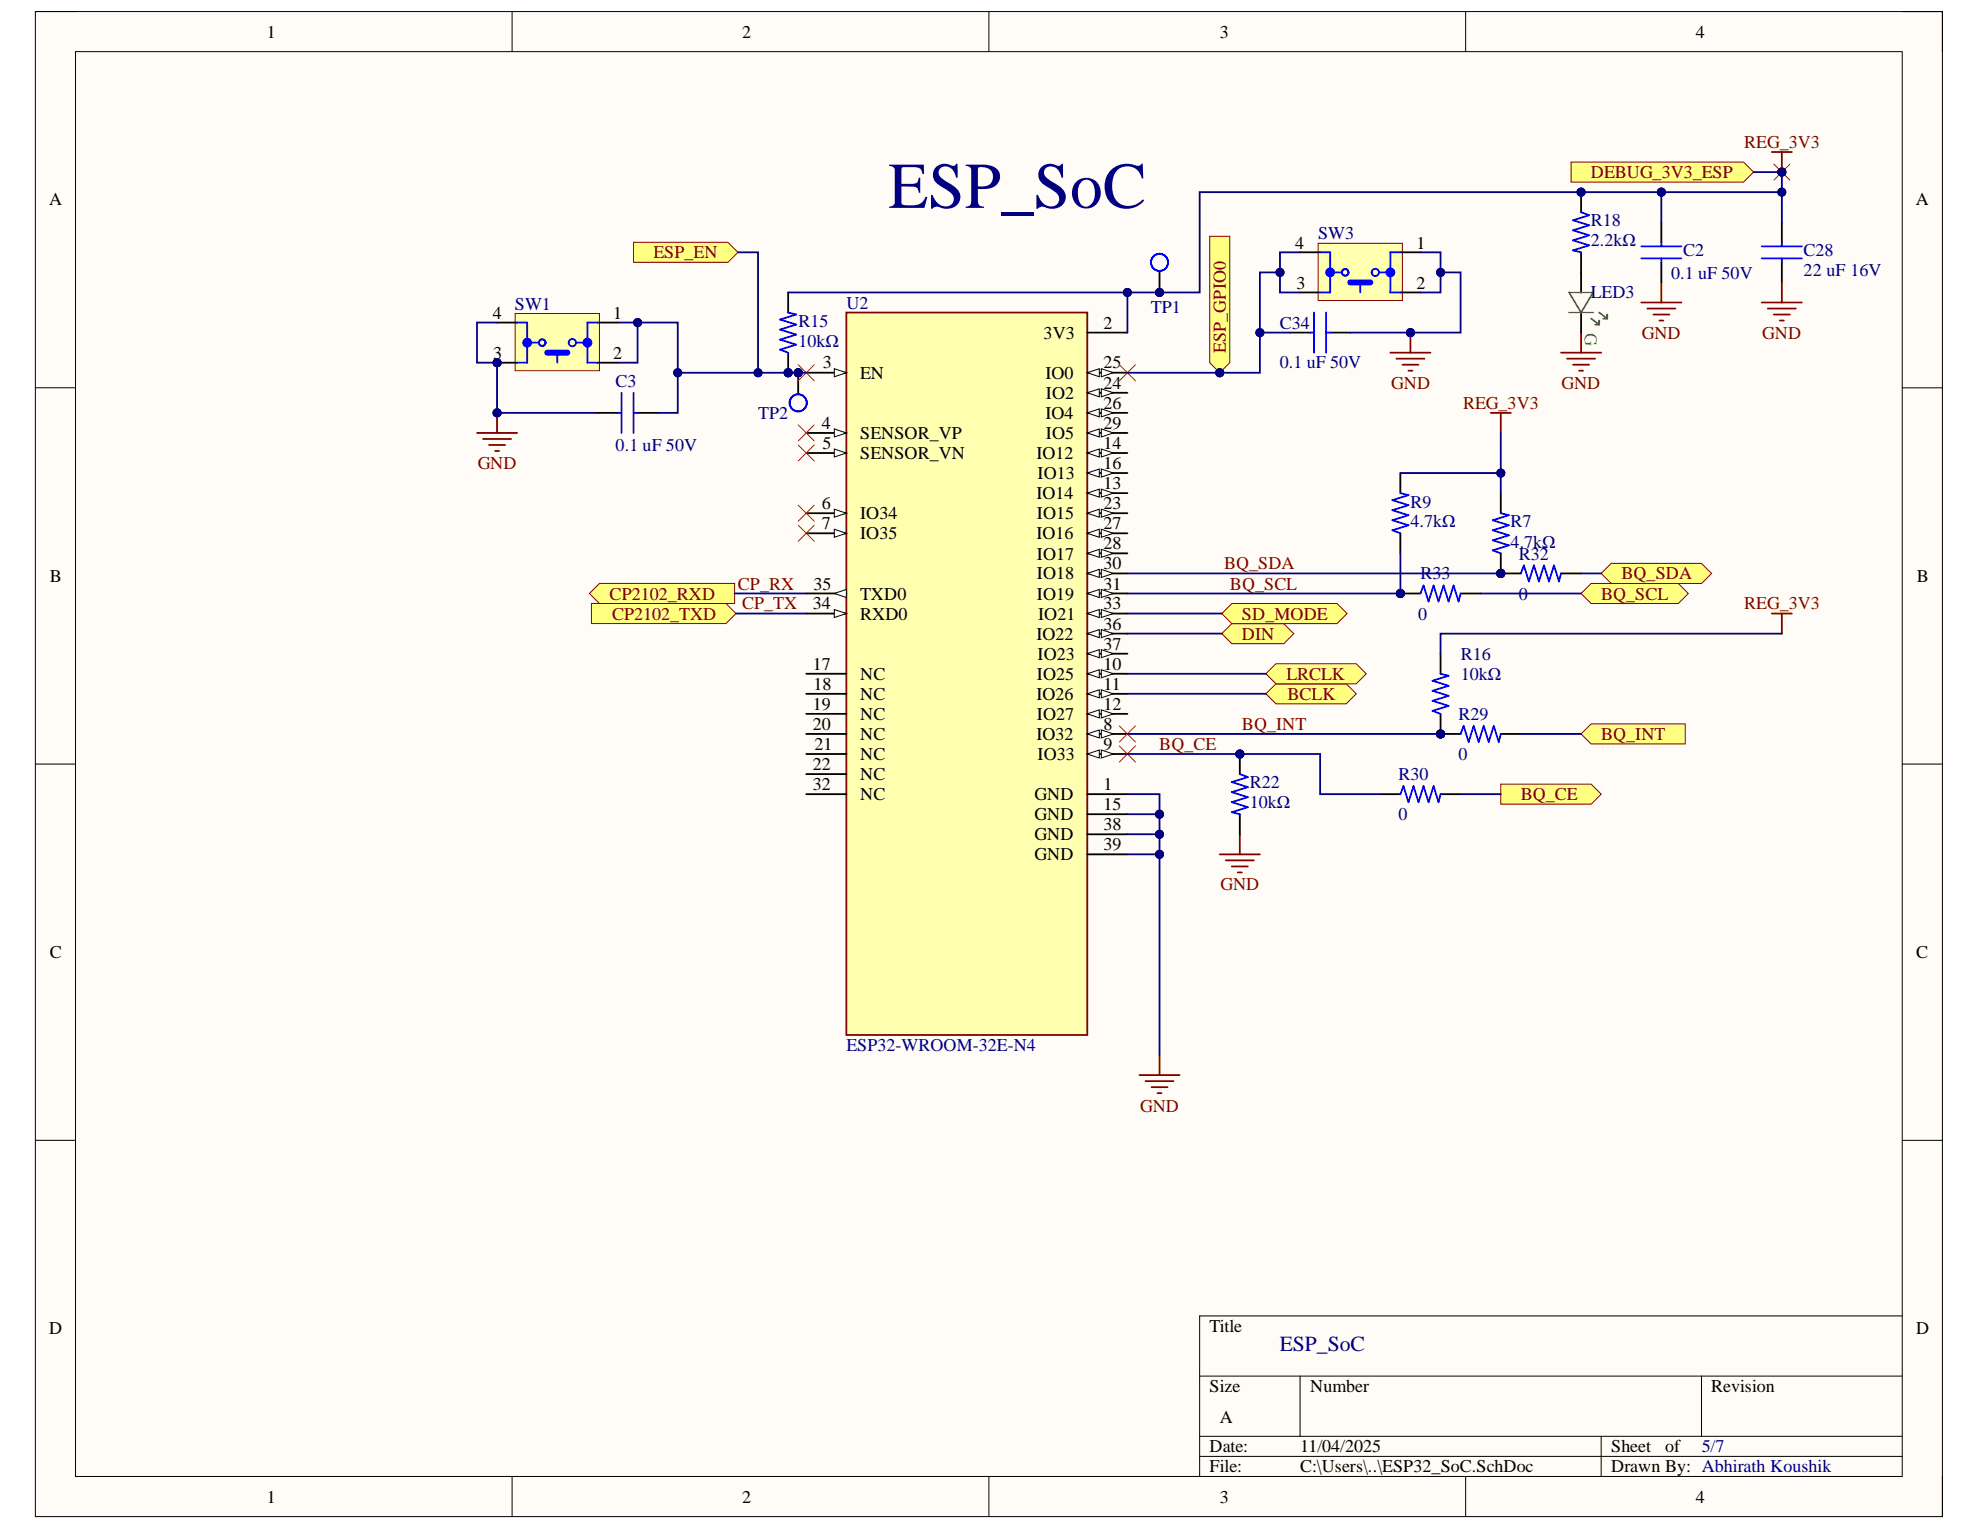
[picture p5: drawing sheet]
<svg xmlns="http://www.w3.org/2000/svg" width="279mm" height="216mm" viewBox="0 0 279 216" stroke-linecap="round" stroke-linejoin="round" font-family="sans-serif">
<defs><g id="words">
<text font-size="9.2" fill="#000080" x="125.4" y="29.3">ESP_SoC</text>
<text font-size="3" fill="#000080" x="180.6" y="190.7">ESP_SoC</text>
<g font-size="2.5">
<text x="37.6" y="5.3">1</text>
<text x="104.7" y="5.3">2</text>
<text x="172.1" y="5.3">3</text>
<text x="239.3" y="5.3">4</text>
<text x="6.9" y="29">A</text>
<text x="270.3" y="29">A</text>
<text x="182.8" y="35.1">4</text>
<text x="199.9" y="35.1">1</text>
<text x="183" y="40.8">3</text>
<text x="199.9" y="40.8">2</text>
<text x="69.5" y="45">4</text>
<text x="86.5" y="45">1</text>
<text x="147.3" y="47.8">3V3</text>
<text x="155.7" y="46.4">2</text>
<text x="69.6" y="50.6">3</text>
<text x="86.5" y="50.6">2</text>
<text x="116.1" y="52">3</text>
<text x="121.4" y="53.4">EN</text>
<text x="147.5" y="53.4">IO0</text>
<text x="155.7" y="52">25</text>
<text x="147.5" y="59.1">IO4</text>
<text x="147.6" y="56.3">IO2</text>
<text x="155.7" y="54.9">24</text>
<text x="155.7" y="57.7">26</text>
<text x="116" y="60.5">4</text>
<text x="116" y="63.3">5</text>
<text x="121.4" y="62">SENSOR_VP</text>
<text x="121.4" y="64.8">SENSOR_VN</text>
<text x="146.2" y="64.8">IO12</text>
<text x="147.6" y="62">IO5</text>
<text x="155.7" y="60.5">29</text>
<text x="155.7" y="63.3">14</text>
<text x="116" y="71.9">6</text>
<text x="146.2" y="70.4">IO14</text>
<text x="146.4" y="67.6">IO13</text>
<text x="155.7" y="66.2">16</text>
<text x="155.7" y="69">13</text>
<text x="155.7" y="71.9">23</text>
<text x="116" y="74.7">7</text>
<text x="121.4" y="73.3">IO34</text>
<text x="121.4" y="76.1">IO35</text>
<text x="146.2" y="76.1">IO16</text>
<text x="146.3" y="73.3">IO15</text>
<text x="155.7" y="74.7">27</text>
<text x="155.7" y="77.5">28</text>
<text x="7" y="82.1">B</text>
<text x="114.8" y="83.2">35</text>
<text x="146.3" y="79">IO17</text>
<text x="146.3" y="81.8">IO18</text>
<text x="155.7" y="80.3">30</text>
<text x="155.7" y="83.2">31</text>
<text x="270.5" y="82.1">B</text>
<text x="114.7" y="86">34</text>
<text x="121.4" y="84.6">TXD0</text>
<text x="121.4" y="87.4">RXD0</text>
<text x="146.3" y="84.6">IO19</text>
<text x="146.5" y="87.4">IO21</text>
<text x="155.7" y="86">33</text>
<text x="155.7" y="88.9">36</text>
<text x="114.7" y="94.5">17</text>
<text x="121.4" y="96">NC</text>
<text x="146.2" y="90.3">IO22</text>
<text x="146.3" y="96">IO25</text>
<text x="146.4" y="93.1">IO23</text>
<text x="155.7" y="91.7">37</text>
<text x="155.7" y="94.5">10</text>
<text x="114.7" y="100.2">19</text>
<text x="114.8" y="97.3">18</text>
<text x="121.4" y="98.8">NC</text>
<text x="121.4" y="101.6">NC</text>
<text x="146.2" y="98.8">IO26</text>
<text x="146.3" y="101.6">IO27</text>
<text x="155.7" y="97.3">11</text>
<text x="155.7" y="100.2">12</text>
<text x="114.7" y="103">20</text>
<text x="114.9" y="105.9">21</text>
<text x="121.4" y="104.4">NC</text>
<text x="121.4" y="107.3">NC</text>
<text x="146.2" y="104.4">IO32</text>
<text x="146.4" y="107.3">IO33</text>
<text x="155.7" y="103">8</text>
<text x="155.7" y="105.9">9</text>
<text x="114.7" y="108.7">22</text>
<text x="114.7" y="111.5">32</text>
<text x="121.4" y="110.1">NC</text>
<text x="121.4" y="112.9">NC</text>
<text x="146" y="112.9">GND</text>
<text x="155.7" y="111.5">1</text>
<text x="146" y="115.8">GND</text>
<text x="146" y="118.5">GND</text>
<text x="155.7" y="114.3">15</text>
<text x="155.7" y="117.2">38</text>
<text x="155.7" y="120">39</text>
<text x="146" y="121.4">GND</text>
<text x="7" y="135.2">C</text>
<text x="270.4" y="135.2">C</text>
<text x="6.9" y="188.3">D</text>
<text x="170.7" y="188">Title</text>
<text x="270.4" y="188.3">D</text>
<text x="170.7" y="196.4">Size</text>
<text x="184.9" y="196.4">Number</text>
<text x="241.5" y="196.4">Revision</text>
<text x="172.1" y="200.7">A</text>
<text x="170.7" y="205">Date:</text>
<text x="170.7" y="207.8">File:</text>
<text x="183.5" y="205">11/04/2025</text>
<text x="183.5" y="207.8">C:\Users\..\ESP32_SoC.SchDoc</text>
<text x="227.4" y="205">Sheet</text>
<text x="227.4" y="207.8">Drawn By: Abhirath Koushik</text>
<text x="235" y="205">of</text>
<text x="37.6" y="212.1">1</text>
<text x="104.7" y="212.1">2</text>
<text x="172.1" y="212.1">3</text>
<text x="239.3" y="212.1">4</text>
</g>
<g font-size="2.5" fill="#800000">
<text x="246.1" y="20.9">REG_3V3</text>
<text x="224.5" y="25.1">DEBUG_3V3_ESP</text>
<text x="92.2" y="36.4">ESP_EN</text>
<text x="231.7" y="47.8">GND</text>
<text x="248.7" y="47.8">GND</text>
<text x="173" y="49.8" transform="rotate(-90 173 49.8)">ESP_GPIO0</text>
<text x="196.3" y="54.9">GND</text>
<text x="206.5" y="57.7">REG_3V3</text>
<text x="220.3" y="54.9">GND</text>
<text x="67.4" y="66.2">GND</text>
<text x="104.1" y="83.2">CP_RX</text>
<text x="172.7" y="80.3">BQ_SDA</text>
<text x="173.6" y="83.2">BQ_SCL</text>
<text x="228.8" y="81.8">BQ_SDA</text>
<text x="86" y="84.6">CP2102_RXD</text>
<text x="86.4" y="87.4">CP2102_TXD</text>
<text x="104.7" y="86">CP_TX</text>
<text x="175.3" y="87.4">SD_MODE</text>
<text x="225.9" y="84.6">BQ_SCL</text>
<text x="246.1" y="86">REG_3V3</text>
<text x="175.3" y="90.3">DIN</text>
<text x="181.5" y="96">LRCLK</text>
<text x="181.7" y="98.8">BCLK</text>
<text x="163.6" y="105.9">BQ_CE</text>
<text x="175.3" y="103">BQ_INT</text>
<text x="225.9" y="104.4">BQ_INT</text>
<text x="214.6" y="112.9">BQ_CE</text>
<text x="172.2" y="125.6">GND</text>
<text x="160.9" y="156.8">GND</text>
</g>
<g font-size="2.5" fill="#000080">
<text x="186" y="33.7">SW3</text>
<text x="224.5" y="32">R18</text>
<text x="224.5" y="34.7">2.2kΩ</text>
<text x="235.8" y="39.3">0.1 uF 50V</text>
<text x="237.5" y="36.2">C2</text>
<text x="254.5" y="36.2">C28</text>
<text x="254.5" y="39">22 uF 16V</text>
<text x="72.7" y="43.7">SW1</text>
<text x="112.7" y="46.1">R15</text>
<text x="119.4" y="43.5">U2</text>
<text x="162.4" y="44.1">TP1</text>
<text x="180.6" y="46.4">C34</text>
<text x="224.5" y="42.1">LED3</text>
<text x="112.7" y="49">10kΩ</text>
<text x="180.6" y="52">0.1 uF 50V</text>
<text x="86.9" y="54.6">C3</text>
<text x="107" y="59.1">TP2</text>
<text x="86.9" y="63.7">0.1 uF 50V</text>
<text x="199" y="71.6">R9</text>
<text x="199" y="74.4">4.7kΩ</text>
<text x="213.2" y="74.4">R7</text>
<text x="213.2" y="77.3">4.7kΩ</text>
<text x="200.5" y="81.8">R33</text>
<text x="214.3" y="79">R32</text>
<text x="200.1" y="87.4">0</text>
<text x="214.3" y="84.6">0</text>
<text x="206.1" y="93.1">R16</text>
<text x="206.1" y="96">10kΩ</text>
<text x="205.8" y="101.6">R29</text>
<text x="205.8" y="107.3">0</text>
<text x="176.4" y="111.2">R22</text>
<text x="197.3" y="110.1">R30</text>
<text x="176.4" y="114.1">10kΩ</text>
<text x="197.3" y="115.8">0</text>
<text x="119.4" y="148.3">ESP32-WROOM-32E-N4</text>
<text x="240.1" y="205">5/7</text>
</g>
<text font-size="2.5" fill="#0f0" x="223.6" y="46.9" transform="rotate(90 223.6 46.9)">G</text>
</g></defs>
<path d="M5 1.6h269.1v212.4h-269.1z" fill-rule="evenodd" fill="#fffcf8"/>
<path d="M5 1.6h269.1v212.4h-269.1z" fill="none" stroke="#000" stroke-width=".14"/>
<path d="M10.7 7.3h257.7v201h-257.7z" fill-rule="evenodd" fill="#fffcf8"/>
<g fill="none" stroke="#000" stroke-width=".14">
<path d="M5 1.6h5.7M10.7 7.3h257.7v201h-257.7zM72.3 1.6v5.7M139.5 1.6v5.7M206.8 1.6v5.7M268.4 1.6h5.7v5.7M5 54.7h5.7M268.4 54.7h5.7M5 107.8h5.7M268.4 107.8h5.7M5 160.9h5.7M268.4 160.9h5.7"/>
<path d="M169.3 194.2h99.1M183.5 194.2v8.5M240.1 194.2v8.5M268.4 185.7h-99.1v22.6M72.3 208.3v5.7M139.5 208.3v5.7M169.3 202.7h99.1M169.3 205.5h99.1M206.8 208.3v5.7M225.9 202.7v5.6M274.1 208.3v5.7"/>
</g>
<path d="M119.4 44.1h34v101.9h-34z" fill-rule="evenodd" fill="#ffffb0"/>
<path d="M119.4 44.1h34v101.9h-34z" fill="none" stroke="#800000" stroke-width=".25"/>
<path d="M113.8 52.6h5.6" fill="none" stroke="#000" stroke-width=".25"/>
<path d="M117.7 52l1.7 .6-1.7 .6z" fill="#f8fcff"/>
<path d="M117.7 52l1.7 .6-1.7 .6z" fill="none" stroke="#000" stroke-width=".14"/>
<path d="M113.8 61.1h5.6" fill="none" stroke="#000" stroke-width=".25"/>
<path d="M117.7 60.5l1.7 .6-1.7 .6z" fill="#f8fcff"/>
<path d="M117.7 60.5l1.7 .6-1.7 .6z" fill="none" stroke="#000" stroke-width=".14"/>
<path d="M113.8 63.9h5.6" fill="none" stroke="#000" stroke-width=".25"/>
<path d="M117.7 63.4l1.7 .5-1.7 .6z" fill="#f8fcff"/>
<path d="M117.7 63.4l1.7 .5-1.7 .6z" fill="none" stroke="#000" stroke-width=".14"/>
<path d="M113.8 72.4h5.6" fill="none" stroke="#000" stroke-width=".25"/>
<path d="M117.7 71.9l1.7 .5-1.7 .6z" fill="#f8fcff"/>
<path d="M117.7 71.9l1.7 .5-1.7 .6z" fill="none" stroke="#000" stroke-width=".14"/>
<path d="M113.8 75.3h5.6" fill="none" stroke="#000" stroke-width=".25"/>
<path d="M117.7 74.7l1.7 .6-1.7 .5z" fill="#f8fcff"/>
<path d="M117.7 74.7l1.7 .6-1.7 .5z" fill="none" stroke="#000" stroke-width=".14"/>
<path d="M113.8 83.7h5.6" fill="none" stroke="#000" stroke-width=".25"/>
<path d="M117.7 83.7l1.7-.5v1.1z" fill="#f8fcff"/>
<path d="M117.7 83.7l1.7-.5v1.1z" fill="none" stroke="#000" stroke-width=".14"/>
<path d="M113.8 86.6h5.6" fill="none" stroke="#000" stroke-width=".25"/>
<path d="M117.7 86l1.7 .6-1.7 .5z" fill="#f8fcff"/>
<path d="M117.7 86l1.7 .6-1.7 .5z" fill="none" stroke="#000" stroke-width=".14"/>
<path d="M153.4 46.9h5.7M153.4 52.6h5.7M113.8 95.1h5.6M113.8 97.9h5.6M113.8 100.7h5.6M113.8 103.6h5.6M113.8 106.4h5.6M113.8 109.2h5.6M113.8 112.1h5.6" fill="none" stroke="#000" stroke-width=".25"/>
<path d="M153.4 52.6l1.7-.6v1.2z" fill="#f8fcff"/>
<path d="M153.4 52.6l1.7-.6v1.2z" fill="none" stroke="#000" stroke-width=".14"/>
<path d="M155.4 52l1.7 .6-1.7 .6z" fill="#f8fcff"/>
<path d="M155.4 52l1.7 .6-1.7 .6z" fill="none" stroke="#000" stroke-width=".14"/>
<path d="M153.4 55.4h5.7" fill="none" stroke="#000" stroke-width=".25"/>
<path d="M153.4 55.4l1.7-.5v1.1z" fill="#f8fcff"/>
<path d="M153.4 55.4l1.7-.5v1.1z" fill="none" stroke="#000" stroke-width=".14"/>
<path d="M155.4 54.9l1.7 .5-1.7 .6z" fill="#f8fcff"/>
<path d="M155.4 54.9l1.7 .5-1.7 .6z" fill="none" stroke="#000" stroke-width=".14"/>
<path d="M153.4 58.3h5.7" fill="none" stroke="#000" stroke-width=".25"/>
<path d="M153.4 58.3l1.7-.6v1.1z" fill="#f8fcff"/>
<path d="M153.4 58.3l1.7-.6v1.1z" fill="none" stroke="#000" stroke-width=".14"/>
<path d="M155.4 57.7l1.7 .6-1.7 .5z" fill="#f8fcff"/>
<path d="M155.4 57.7l1.7 .6-1.7 .5z" fill="none" stroke="#000" stroke-width=".14"/>
<path d="M153.4 61.1h5.7" fill="none" stroke="#000" stroke-width=".25"/>
<path d="M153.4 61.1l1.7-.6v1.2z" fill="#f8fcff"/>
<path d="M153.4 61.1l1.7-.6v1.2z" fill="none" stroke="#000" stroke-width=".14"/>
<path d="M155.4 60.5l1.7 .6-1.7 .6z" fill="#f8fcff"/>
<path d="M155.4 60.5l1.7 .6-1.7 .6z" fill="none" stroke="#000" stroke-width=".14"/>
<path d="M153.4 63.9h5.7" fill="none" stroke="#000" stroke-width=".25"/>
<path d="M153.4 63.9l1.7-.5v1.1z" fill="#f8fcff"/>
<path d="M153.4 63.9l1.7-.5v1.1z" fill="none" stroke="#000" stroke-width=".14"/>
<path d="M155.4 63.4l1.7 .5-1.7 .6z" fill="#f8fcff"/>
<path d="M155.4 63.4l1.7 .5-1.7 .6z" fill="none" stroke="#000" stroke-width=".14"/>
<path d="M153.4 66.8h5.7" fill="none" stroke="#000" stroke-width=".25"/>
<path d="M153.4 66.8l1.7-.6v1.1z" fill="#f8fcff"/>
<path d="M153.4 66.8l1.7-.6v1.1z" fill="none" stroke="#000" stroke-width=".14"/>
<path d="M155.4 66.2l1.7 .6-1.7 .5z" fill="#f8fcff"/>
<path d="M155.4 66.2l1.7 .6-1.7 .5z" fill="none" stroke="#000" stroke-width=".14"/>
<path d="M153.4 69.6h5.7" fill="none" stroke="#000" stroke-width=".25"/>
<path d="M153.4 69.6l1.7-.6v1.2z" fill="#f8fcff"/>
<path d="M153.4 69.6l1.7-.6v1.2z" fill="none" stroke="#000" stroke-width=".14"/>
<path d="M155.4 69l1.7 .6-1.7 .6z" fill="#f8fcff"/>
<path d="M155.4 69l1.7 .6-1.7 .6z" fill="none" stroke="#000" stroke-width=".14"/>
<path d="M153.4 72.4h5.7" fill="none" stroke="#000" stroke-width=".25"/>
<path d="M153.4 72.4l1.7-.5v1.1z" fill="#f8fcff"/>
<path d="M153.4 72.4l1.7-.5v1.1z" fill="none" stroke="#000" stroke-width=".14"/>
<path d="M155.4 71.9l1.7 .5-1.7 .6z" fill="#f8fcff"/>
<path d="M155.4 71.9l1.7 .5-1.7 .6z" fill="none" stroke="#000" stroke-width=".14"/>
<path d="M153.4 75.3h5.7" fill="none" stroke="#000" stroke-width=".25"/>
<path d="M153.4 75.3l1.7-.6v1.1z" fill="#f8fcff"/>
<path d="M153.4 75.3l1.7-.6v1.1z" fill="none" stroke="#000" stroke-width=".14"/>
<path d="M155.4 74.7l1.7 .6-1.7 .5z" fill="#f8fcff"/>
<path d="M155.4 74.7l1.7 .6-1.7 .5z" fill="none" stroke="#000" stroke-width=".14"/>
<path d="M153.4 78.1h5.7" fill="none" stroke="#000" stroke-width=".25"/>
<path d="M153.4 78.1l1.7-.6v1.1z" fill="#f8fcff"/>
<path d="M153.4 78.1l1.7-.6v1.1z" fill="none" stroke="#000" stroke-width=".14"/>
<path d="M155.4 77.5l1.7 .6-1.7 .5z" fill="#f8fcff"/>
<path d="M155.4 77.5l1.7 .6-1.7 .5z" fill="none" stroke="#000" stroke-width=".14"/>
<path d="M153.4 80.9h5.7" fill="none" stroke="#000" stroke-width=".25"/>
<path d="M153.4 80.9l1.7-.6v1.2z" fill="#f8fcff"/>
<path d="M153.4 80.9l1.7-.6v1.2z" fill="none" stroke="#000" stroke-width=".14"/>
<path d="M155.4 80.3l1.7 .6-1.7 .6z" fill="#f8fcff"/>
<path d="M155.4 80.3l1.7 .6-1.7 .6z" fill="none" stroke="#000" stroke-width=".14"/>
<path d="M153.4 83.7h5.7" fill="none" stroke="#000" stroke-width=".25"/>
<path d="M153.4 83.7l1.7-.5v1.1z" fill="#f8fcff"/>
<path d="M153.4 83.7l1.7-.5v1.1z" fill="none" stroke="#000" stroke-width=".14"/>
<path d="M155.4 83.2l1.7 .5-1.7 .6z" fill="#f8fcff"/>
<path d="M155.4 83.2l1.7 .5-1.7 .6z" fill="none" stroke="#000" stroke-width=".14"/>
<path d="M153.4 86.6h5.7" fill="none" stroke="#000" stroke-width=".25"/>
<path d="M153.4 86.6l1.7-.6v1.1z" fill="#f8fcff"/>
<path d="M153.4 86.6l1.7-.6v1.1z" fill="none" stroke="#000" stroke-width=".14"/>
<path d="M155.4 86l1.7 .6-1.7 .5z" fill="#f8fcff"/>
<path d="M155.4 86l1.7 .6-1.7 .5z" fill="none" stroke="#000" stroke-width=".14"/>
<path d="M153.4 89.4h5.7" fill="none" stroke="#000" stroke-width=".25"/>
<path d="M153.4 89.4l1.7-.6v1.2z" fill="#f8fcff"/>
<path d="M153.4 89.4l1.7-.6v1.2z" fill="none" stroke="#000" stroke-width=".14"/>
<path d="M155.4 88.8l1.7 .6-1.7 .6z" fill="#f8fcff"/>
<path d="M155.4 88.8l1.7 .6-1.7 .6z" fill="none" stroke="#000" stroke-width=".14"/>
<path d="M153.4 92.2h5.7" fill="none" stroke="#000" stroke-width=".25"/>
<path d="M153.4 92.2l1.7-.5v1.1z" fill="#f8fcff"/>
<path d="M153.4 92.2l1.7-.5v1.1z" fill="none" stroke="#000" stroke-width=".14"/>
<path d="M155.4 91.7l1.7 .5-1.7 .6z" fill="#f8fcff"/>
<path d="M155.4 91.7l1.7 .5-1.7 .6z" fill="none" stroke="#000" stroke-width=".14"/>
<path d="M153.4 95.1h5.7" fill="none" stroke="#000" stroke-width=".25"/>
<path d="M153.4 95.1l1.7-.6v1.1z" fill="#f8fcff"/>
<path d="M153.4 95.1l1.7-.6v1.1z" fill="none" stroke="#000" stroke-width=".14"/>
<path d="M155.4 94.5l1.7 .6-1.7 .5z" fill="#f8fcff"/>
<path d="M155.4 94.5l1.7 .6-1.7 .5z" fill="none" stroke="#000" stroke-width=".14"/>
<path d="M153.4 97.9h5.7" fill="none" stroke="#000" stroke-width=".25"/>
<path d="M153.4 97.9l1.7-.6v1.2z" fill="#f8fcff"/>
<path d="M153.4 97.9l1.7-.6v1.2z" fill="none" stroke="#000" stroke-width=".14"/>
<path d="M155.4 97.3l1.7 .6-1.7 .6z" fill="#f8fcff"/>
<path d="M155.4 97.3l1.7 .6-1.7 .6z" fill="none" stroke="#000" stroke-width=".14"/>
<path d="M153.4 100.7h5.7" fill="none" stroke="#000" stroke-width=".25"/>
<path d="M153.4 100.7l1.7-.5v1.1z" fill="#f8fcff"/>
<path d="M153.4 100.7l1.7-.5v1.1z" fill="none" stroke="#000" stroke-width=".14"/>
<path d="M155.4 100.2l1.7 .5-1.7 .6z" fill="#f8fcff"/>
<path d="M155.4 100.2l1.7 .5-1.7 .6z" fill="none" stroke="#000" stroke-width=".14"/>
<path d="M153.4 103.6h5.7" fill="none" stroke="#000" stroke-width=".25"/>
<path d="M153.4 103.6l1.7-.6v1.1z" fill="#f8fcff"/>
<path d="M153.4 103.6l1.7-.6v1.1z" fill="none" stroke="#000" stroke-width=".14"/>
<path d="M155.4 103l1.7 .6-1.7 .5z" fill="#f8fcff"/>
<path d="M155.4 103l1.7 .6-1.7 .5z" fill="none" stroke="#000" stroke-width=".14"/>
<path d="M153.4 106.4h5.7" fill="none" stroke="#000" stroke-width=".25"/>
<path d="M153.4 106.4l1.7-.6v1.2z" fill="#f8fcff"/>
<path d="M153.4 106.4l1.7-.6v1.2z" fill="none" stroke="#000" stroke-width=".14"/>
<path d="M155.4 105.8l1.7 .6-1.7 .6z" fill="#f8fcff"/>
<path d="M155.4 105.8l1.7 .6-1.7 .6z" fill="none" stroke="#000" stroke-width=".14"/>
<path d="M153.4 112.1h5.7M153.4 114.9h5.7M153.4 117.7h5.7M153.4 120.6h5.7" fill="none" stroke="#000" stroke-width=".25"/>
<path d="M160.8 151.7h5.7M161.6 152.6h4M162.5 153.4h2.3M163.3 154.3h.6M163.6 148.9v2.8" fill="none" stroke="#800000" stroke-width=".25"/>
<path d="M178.6 97.9l1.4-1.4h10l1.4 1.4-1.4 1.4h-10z" fill-rule="evenodd" fill="#ffff80"/>
<path d="M178.6 97.9l1.4-1.4h10l1.4 1.4-1.4 1.4h-10z" fill="none" stroke="#800000" stroke-width=".14"/>
<path d="M178.6 95.1l1.4-1.4h11.4l1.4 1.4-1.4 1.4h-11.4z" fill-rule="evenodd" fill="#ffff80"/>
<path d="M178.6 95.1l1.4-1.4h11.4l1.4 1.4-1.4 1.4h-11.4z" fill="none" stroke="#800000" stroke-width=".14"/>
<path d="M172.4 89.4l1.4-1.4h7.4l1.4 1.4-1.4 1.4h-7.4z" fill-rule="evenodd" fill="#ffff80"/>
<path d="M172.4 89.4l1.4-1.4h7.4l1.4 1.4-1.4 1.4h-7.4z" fill="none" stroke="#800000" stroke-width=".14"/>
<path d="M172.4 86.6l1.4-1.4h14.9l1.4 1.4-1.4 1.4h-14.9z" fill-rule="evenodd" fill="#ffff80"/>
<path d="M172.4 86.6l1.4-1.4h14.9l1.4 1.4-1.4 1.4h-14.9z" fill="none" stroke="#800000" stroke-width=".14"/>
<path d="M225.9 80.9l1.5-1.4h12.7l1.4 1.4-1.4 1.4h-12.7z" fill-rule="evenodd" fill="#ffff80"/>
<path d="M225.9 80.9l1.5-1.4h12.7l1.4 1.4-1.4 1.4h-12.7z" fill="none" stroke="#800000" stroke-width=".14"/>
<path d="M223.1 83.7l1.4-1.4h12.3l1.4 1.4-1.4 1.5h-12.3z" fill-rule="evenodd" fill="#ffff80"/>
<path d="M223.1 83.7l1.4-1.4h12.3l1.4 1.4-1.4 1.5h-12.3z" fill="none" stroke="#800000" stroke-width=".14"/>
<path d="M250 21.5h2.9M251.4 21.5v2.8" fill="none" stroke="#800000" stroke-width=".25"/>
<circle cx="251.4" cy="24.3" r=".57" fill="#000080"/>
<circle cx="251.4" cy="24.3" r=".57" fill="none" stroke="#000080" stroke-width=".14"/>
<path d="M112.6 60l2.3 2.2M114.9 60l-2.3 2.2M112.6 62.8l2.3 2.3M112.6 71.3l2.3 2.2M112.6 74.1l2.3 2.3M114.9 62.8l-2.3 2.3M114.9 71.3l-2.3 2.2M114.9 74.1l-2.3 2.3" fill="none" stroke="#f00" stroke-width=".14"/>
<path d="M220.3 49.8h5.6M221.1 50.6h4M222 51.5h2.2M222.8 52.3h.6M223.1 46.9v2.9" fill="none" stroke="#800000" stroke-width=".25"/>
<circle cx="223.1" cy="27.1" r=".57" fill="#000080"/>
<circle cx="223.1" cy="27.1" r=".57" fill="none" stroke="#000080" stroke-width=".14"/>
<path d="M223.1 27.1v2.8M223.1 35.6v2.8" fill="none" stroke="#000" stroke-width=".25"/>
<circle cx="223.1" cy="27.1" r=".57" fill="#000080"/>
<circle cx="223.1" cy="27.1" r=".57" fill="none" stroke="#000080" stroke-width=".14"/>
<path d="M223.1 29.9l1.1 .5-2.2 .7 2.2 .7-2.2 .7 2.2 .7-2.2 .7 2.2 .7-2.2 .7 1.1 .3M248.6 36.5h5.7M248.6 34.8h5.7M251.4 34.2v.6M251.4 36.5v.5" fill="none" stroke="#00f" stroke-width=".25"/>
<path d="M223.1 38.4v2.9M251.4 31.4v2.8M251.4 37v2.9M223.1 44.1v2.8" fill="none" stroke="#000" stroke-width=".25"/>
<path d="M221.4 41.3h3.4l-1.7 2.8zM221.4 44.1h3.4M224.5 45l1.2 .8M225.1 45.8h.6M225.7 44.1l1.1 .9M225.7 45.2v.6M226.2 45h.6M226.8 44.4v.6" fill="none" stroke="#0f0" stroke-width=".25"/>
<path d="M234.4 39.9v2.8M251.4 39.9v2.8M231.6 42.7h5.7M232.5 43.5h3.9M233.3 44.4h2.3M234.2 45.2h.5M248.6 42.7h5.7M249.4 43.5h4M250.3 44.4h2.3M251.2 45.2h.5" fill="none" stroke="#800000" stroke-width=".25"/>
<circle cx="70.1" cy="51.2" r=".57" fill="#000080"/>
<circle cx="70.1" cy="51.2" r=".57" fill="none" stroke="#000080" stroke-width=".14"/>
<path d="M72.7 44.2h11.9v8.1h-11.9z" fill-rule="evenodd" fill="#ffffb0"/>
<path d="M72.7 44.2h11.9v8.1h-11.9z" fill="none" stroke="#800000" stroke-width=".14"/>
<path d="M70.1 51.2h2.9M84.3 45.5h2.8M84.3 51.2h2.8" fill="none" stroke="#000" stroke-width=".25"/>
<circle cx="70.1" cy="51.2" r=".57" fill="#000080"/>
<circle cx="70.1" cy="51.2" r=".57" fill="none" stroke="#000080" stroke-width=".14"/>
<path d="M70.1 45.5h2.9" fill="none" stroke="#000" stroke-width=".25"/>
<path d="M73 45.5h1.4v5.7h-1.4M81.3 48.4h1.6M84.3 45.5h-1.4v5.7h1.4" fill="none" stroke="#00f" stroke-width=".25"/>
<circle cx="82.9" cy="48.3" r=".57" fill="#00f"/>
<g fill="none" stroke="#00f" stroke-width=".25">
<path d="M74.4 48.4h1.6"/>
<circle cx="82.9" cy="48.3" r=".57"/>
</g>
<circle cx="74.4" cy="48.3" r=".57" fill="#00f"/>
<g fill="none" stroke="#00f" stroke-width=".25">
<path d="M78.6 49.8v1.4M80.2 48.3a.52 .52 0 0 1 .8-.4 .52 .52 0 0 1 0 .9 .52 .52 0 0 1-.8-.4"/>
<circle cx="74.4" cy="48.3" r=".57"/>
<circle cx="76.5" cy="48.4" r=".47"/>
</g>
<path d="M77.2 49.8h2.9" fill="none" stroke="#00f" stroke-width=".85"/>
<path d="M70.1 58.3v2.8M67.3 61.1h5.7M68.2 61.9h3.9M69 62.8h2.3M69.9 63.6h.5" fill="none" stroke="#800000" stroke-width=".25"/>
<circle cx="70.1" cy="58.3" r=".57" fill="#000080"/>
<circle cx="70.1" cy="58.3" r=".57" fill="none" stroke="#000080" stroke-width=".14"/>
<circle cx="111.2" cy="52.6" r=".57" fill="#000080"/>
<circle cx="111.2" cy="52.6" r=".57" fill="none" stroke="#000080" stroke-width=".14"/>
<path d="M111.2 41.3v2.8M111.2 49.8v2.8" fill="none" stroke="#000" stroke-width=".25"/>
<circle cx="111.2" cy="52.6" r=".57" fill="#000080"/>
<circle cx="111.2" cy="52.6" r=".57" fill="none" stroke="#000080" stroke-width=".14"/>
<path d="M111.2 44.1l1.1 .3-2.2 .7 2.2 .7-2.2 .7 2.2 .7-2.2 .7 2.2 .7-2.2 .7 1.1 .5" fill="none" stroke="#00f" stroke-width=".25"/>
<path d="M83.2 83.7l1.4-1.4h19.1v2.9h-19.1z" fill-rule="evenodd" fill="#ffff80"/>
<path d="M83.2 83.7l1.4-1.4h19.1v2.9h-19.1z" fill="none" stroke="#800000" stroke-width=".14"/>
<path d="M83.5 85.2h18.9l1.5 1.4-1.5 1.4h-18.9z" fill-rule="evenodd" fill="#ffff80"/>
<path d="M83.5 85.2h18.9l1.5 1.4-1.5 1.4h-18.9z" fill="none" stroke="#800000" stroke-width=".14"/>
<circle cx="163.6" cy="41.3" r=".57" fill="#000080"/>
<circle cx="163.6" cy="41.3" r=".57" fill="none" stroke="#000080" stroke-width=".14"/>
<path d="M163.6 38.4v2.9" fill="none" stroke="#000" stroke-width=".25"/>
<circle cx="163.6" cy="41.3" r=".57" fill="#000080"/>
<circle cx="163.6" cy="41.3" r=".57" fill="none" stroke="#000080" stroke-width=".14"/>
<circle cx="163.6" cy="37" r="1.21" fill="none" stroke="#00f" stroke-width=".25"/>
<circle cx="112.6" cy="52.6" r=".57" fill="#000080"/>
<circle cx="112.6" cy="52.6" r=".57" fill="none" stroke="#000080" stroke-width=".14"/>
<path d="M112.6 52.6v2.8" fill="none" stroke="#000" stroke-width=".25"/>
<circle cx="112.6" cy="52.6" r=".57" fill="#000080"/>
<circle cx="112.6" cy="52.6" r=".57" fill="none" stroke="#000080" stroke-width=".14"/>
<circle cx="112.6" cy="56.8" r="1.21" fill="none" stroke="#00f" stroke-width=".25"/>
<circle cx="211.8" cy="80.9" r=".57" fill="#000080"/>
<circle cx="211.8" cy="80.9" r=".57" fill="none" stroke="#000080" stroke-width=".14"/>
<path d="M211.8 69.6v2.8M211.8 78.1v2.8" fill="none" stroke="#000" stroke-width=".25"/>
<circle cx="211.8" cy="80.9" r=".57" fill="#000080"/>
<circle cx="211.8" cy="80.9" r=".57" fill="none" stroke="#000080" stroke-width=".14"/>
<path d="M231.6 36.5h5.7M231.6 34.8h5.7M234.4 34.2v.6M234.4 36.5v.5M87.1 58.3h.6M87.7 55.4v5.7M89.4 58.3h.6M89.4 55.4v5.7M197.6 69.6l1.2 .3-2.3 .7 2.3 .7-2.3 .7 2.3 .7-2.3 .7 2.3 .7-2.3 .7 1.1 .5M211.8 72.4l1.1 .3-2.3 .7 2.3 .7-2.3 .7 2.3 .7-2.3 .7 2.3 .8-2.3 .7 1.2 .4" fill="none" stroke="#00f" stroke-width=".25"/>
<path d="M234.4 31.4v2.8M234.4 37v2.9M84.3 58.3h2.8M90 58.3h2.8M197.6 66.8v2.8M197.6 75.3v2.8" fill="none" stroke="#000" stroke-width=".25"/>
<path d="M112.6 51.5l2.3 2.2M114.9 51.5l-2.3 2.2" fill="none" stroke="#f00" stroke-width=".14"/>
<path d="M89.4 34.2h13.3l1.4 1.4-1.4 1.4h-13.3z" fill-rule="evenodd" fill="#ffff80"/>
<path d="M89.4 34.2h13.3l1.4 1.4-1.4 1.4h-13.3z" fill="none" stroke="#800000" stroke-width=".14"/>
<path d="M170.7 33.3h2.8v17.9l-1.4 1.4-1.4-1.4z" fill-rule="evenodd" fill="#ffff80"/>
<path d="M170.7 33.3h2.8v17.9l-1.4 1.4-1.4-1.4z" fill="none" stroke="#800000" stroke-width=".14"/>
<circle cx="172.1" cy="52.6" r=".57" fill="#000080"/>
<circle cx="172.1" cy="52.6" r=".57" fill="none" stroke="#000080" stroke-width=".14"/>
<path d="M211.8 110.6h12.7l1.4 1.5-1.4 1.4h-12.7z" fill-rule="evenodd" fill="#ffff80"/>
<path d="M211.8 110.6h12.7l1.4 1.5-1.4 1.4h-12.7z" fill="none" stroke="#800000" stroke-width=".14"/>
<path d="M175 117.7v2.9M172.1 120.6h5.7M173 121.4h3.9M173.8 122.3h2.3M174.7 123.1h.5" fill="none" stroke="#800000" stroke-width=".25"/>
<circle cx="175" cy="106.4" r=".56" fill="#000080"/>
<circle cx="175" cy="106.4" r=".56" fill="none" stroke="#000080" stroke-width=".14"/>
<path d="M175 106.4v2.8M175 114.9v2.8" fill="none" stroke="#000" stroke-width=".25"/>
<circle cx="175" cy="106.4" r=".56" fill="#000080"/>
<circle cx="175" cy="106.4" r=".56" fill="none" stroke="#000080" stroke-width=".14"/>
<path d="M175 109.2l1.1 .5-2.3 .7 2.3 .7-2.3 .7 2.3 .7-2.3 .7 2.3 .7-2.3 .7 1.2 .3" fill="none" stroke="#00f" stroke-width=".25"/>
<path d="M223.1 103.6l1.4-1.4h13.3v2.8h-13.3z" fill-rule="evenodd" fill="#ffff80"/>
<path d="M223.1 103.6l1.4-1.4h13.3v2.8h-13.3z" fill="none" stroke="#800000" stroke-width=".14"/>
<path d="M158 51.5l2.2 2.2M160.2 51.5l-2.2 2.2M158 105.3l2.2 2.2M158 102.4l2.2 2.3M160.2 105.3l-2.2 2.2M160.2 102.4l-2.2 2.3" fill="none" stroke="#f00" stroke-width=".14"/>
<circle cx="203.3" cy="103.6" r=".56" fill="#000080"/>
<circle cx="203.3" cy="103.6" r=".56" fill="none" stroke="#000080" stroke-width=".14"/>
<path d="M203.3 92.2v2.9M203.3 100.7v2.9" fill="none" stroke="#000" stroke-width=".25"/>
<circle cx="203.3" cy="103.6" r=".56" fill="#000080"/>
<circle cx="203.3" cy="103.6" r=".56" fill="none" stroke="#000080" stroke-width=".14"/>
<path d="M203.3 95.1l1.1 .3-2.3 .7 2.3 .7-2.3 .7 2.3 .7-2.3 .7 2.3 .7-2.3 .7 1.2 .4" fill="none" stroke="#00f" stroke-width=".25"/>
<path d="M186 34.3h11.9v8.1h-11.9z" fill-rule="evenodd" fill="#ffffb0"/>
<path d="M186 34.3h11.9v8.1h-11.9z" fill="none" stroke="#800000" stroke-width=".14"/>
<path d="M183.5 35.6h2.8M197.6 35.6h2.8M183.5 41.3h2.8M197.6 41.3h2.8" fill="none" stroke="#000" stroke-width=".25"/>
<path d="M186.3 35.6h1.4v5.7h-1.4M194.6 38.4h1.6M197.6 35.6h-1.4v5.7h1.4" fill="none" stroke="#00f" stroke-width=".25"/>
<circle cx="196.2" cy="38.4" r=".56" fill="#00f"/>
<g fill="none" stroke="#00f" stroke-width=".25">
<path d="M187.7 38.4h1.6"/>
<circle cx="196.2" cy="38.4" r=".56"/>
</g>
<circle cx="187.7" cy="38.4" r=".57" fill="#00f"/>
<g fill="none" stroke="#00f" stroke-width=".25">
<path d="M192 39.9v1.4M193.6 38.4a.51 .51 0 0 1 .7-.4 .51 .51 0 0 1 .2 .8 .51 .51 0 0 1-.9-.1v-.3"/>
<circle cx="187.7" cy="38.4" r=".57"/>
<circle cx="189.8" cy="38.4" r=".47"/>
<circle cx="189.8" cy="38.4" r=".46"/>
</g>
<path d="M190.5 39.9h2.9" fill="none" stroke="#00f" stroke-width=".85"/>
<path d="M196.2 49.8h5.7M197 50.6h4M197.9 51.5h2.3M198.8 52.3h.5M199 46.9v2.9" fill="none" stroke="#800000" stroke-width=".25"/>
<circle cx="199" cy="46.9" r=".57" fill="#000080"/>
<circle cx="199" cy="46.9" r=".57" fill="none" stroke="#000080" stroke-width=".14"/>
<path d="M182 46.9h2.9M187.7 46.9h2.8" fill="none" stroke="#000" stroke-width=".25"/>
<path d="M184.9 46.9h.5M185.4 44.1v5.7M187.1 46.9h.6M187.1 44.1v5.7" fill="none" stroke="#00f" stroke-width=".25"/>
<path d="M221.7 22.9h24.3l1.5 1.4-1.5 1.4h-24.3z" fill-rule="evenodd" fill="#ffff80"/>
<path d="M221.7 22.9h24.3l1.5 1.4-1.5 1.4h-24.3z" fill="none" stroke="#800000" stroke-width=".14"/>
<circle cx="203.3" cy="103.6" r=".56" fill="#000080"/>
<circle cx="203.3" cy="103.6" r=".56" fill="none" stroke="#000080" stroke-width=".14"/>
<path d="M203.3 103.6h2.8M211.8 103.6h2.8" fill="none" stroke="#000" stroke-width=".25"/>
<circle cx="203.3" cy="103.6" r=".56" fill="#000080"/>
<circle cx="203.3" cy="103.6" r=".56" fill="none" stroke="#000080" stroke-width=".14"/>
<path d="M197.6 112.1l.4-1.2 .8 2.3 .7-2.3 .7 2.3 .7-2.3 .7 2.3 .7-2.3 .7 2.3 .3-1.1M206.1 103.6l.4-1.2 .7 2.3 .7-2.3 .8 2.3 .7-2.3 .7 2.3 .7-2.3 .7 2.3 .3-1.1" fill="none" stroke="#00f" stroke-width=".25"/>
<path d="M194.8 112.1h2.8M203.3 112.1h2.8" fill="none" stroke="#000" stroke-width=".25"/>
<path d="M250.3 23.2l2.3 2.2M252.6 23.2l-2.3 2.2" fill="none" stroke="#f00" stroke-width=".14"/>
<circle cx="251.4" cy="24.3" r=".57" fill="#000080"/>
<circle cx="251.4" cy="24.3" r=".57" fill="none" stroke="#000080" stroke-width=".14"/>
<circle cx="211.8" cy="80.9" r=".57" fill="#000080"/>
<circle cx="211.8" cy="80.9" r=".57" fill="none" stroke="#000080" stroke-width=".14"/>
<path d="M211.8 80.9h2.8M220.3 80.9h2.8" fill="none" stroke="#000" stroke-width=".25"/>
<circle cx="211.8" cy="80.9" r=".57" fill="#000080"/>
<circle cx="211.8" cy="80.9" r=".57" fill="none" stroke="#000080" stroke-width=".14"/>
<path d="M214.6 80.9l.4-1.1 .7 2.2 .8-2.2 .7 2.2 .7-2.2 .7 2.2 .7-2.2 .7 2.2 .3-1.1" fill="none" stroke="#00f" stroke-width=".25"/>
<circle cx="197.6" cy="83.7" r=".57" fill="#000080"/>
<circle cx="197.6" cy="83.7" r=".57" fill="none" stroke="#000080" stroke-width=".14"/>
<path d="M197.6 83.7h2.8M206.1 83.7h2.8" fill="none" stroke="#000" stroke-width=".25"/>
<circle cx="197.6" cy="83.7" r=".57" fill="#000080"/>
<circle cx="197.6" cy="83.7" r=".57" fill="none" stroke="#000080" stroke-width=".14"/>
<path d="M200.4 83.7l.5-1.1 .7 2.3 .7-2.3 .7 2.3 .7-2.3 .7 2.3 .7-2.3 .7 2.3 .3-1.2" fill="none" stroke="#00f" stroke-width=".25"/>
<path d="M210.4 58.3h2.8M211.8 58.3v2.8M250 86.6h2.9M251.4 86.6v2.8" fill="none" stroke="#800000" stroke-width=".25"/>
<path d="M159.1 112.1h4.5v36.8" fill="none" stroke="#000080" stroke-width=".25"/>
<circle cx="163.6" cy="114.9" r=".57" fill="#000080"/>
<circle cx="163.6" cy="114.9" r=".57" fill="none" stroke="#000080" stroke-width=".14"/>
<circle cx="163.6" cy="117.7" r=".57" fill="#000080"/>
<circle cx="163.6" cy="117.7" r=".57" fill="none" stroke="#000080" stroke-width=".14"/>
<circle cx="163.6" cy="120.6" r=".57" fill="#000080"/>
<circle cx="163.6" cy="120.6" r=".57" fill="none" stroke="#000080" stroke-width=".14"/>
<path d="M159.1 114.9h4.5" fill="none" stroke="#000080" stroke-width=".25"/>
<circle cx="163.6" cy="114.9" r=".57" fill="#000080"/>
<circle cx="163.6" cy="114.9" r=".57" fill="none" stroke="#000080" stroke-width=".14"/>
<path d="M159.1 117.7h4.5" fill="none" stroke="#000080" stroke-width=".25"/>
<circle cx="163.6" cy="117.7" r=".57" fill="#000080"/>
<circle cx="163.6" cy="117.7" r=".57" fill="none" stroke="#000080" stroke-width=".14"/>
<path d="M159.1 120.6h4.5" fill="none" stroke="#000080" stroke-width=".25"/>
<circle cx="163.6" cy="120.6" r=".57" fill="#000080"/>
<circle cx="163.6" cy="120.6" r=".57" fill="none" stroke="#000080" stroke-width=".14"/>
<path d="M70.1 58.3h14.2M159.1 89.4h13.3" fill="none" stroke="#000080" stroke-width=".25"/>
<circle cx="70.1" cy="58.3" r=".57" fill="#000080"/>
<circle cx="70.1" cy="58.3" r=".57" fill="none" stroke="#000080" stroke-width=".14"/>
<path d="M111.2 52.6h1.4" fill="none" stroke="#000080" stroke-width=".25"/>
<circle cx="112.6" cy="52.6" r=".57" fill="#000080"/>
<circle cx="112.6" cy="52.6" r=".57" fill="none" stroke="#000080" stroke-width=".14"/>
<circle cx="111.2" cy="52.6" r=".57" fill="#000080"/>
<circle cx="111.2" cy="52.6" r=".57" fill="none" stroke="#000080" stroke-width=".14"/>
<path d="M103.9 86.6h9.9M159.1 95.1h19.5M159.1 97.9h19.5M159.1 80.9h52.7" fill="none" stroke="#000080" stroke-width=".25"/>
<circle cx="211.8" cy="80.9" r=".57" fill="#000080"/>
<circle cx="211.8" cy="80.9" r=".57" fill="none" stroke="#000080" stroke-width=".14"/>
<path d="M159.1 41.3v5.6" fill="none" stroke="#000080" stroke-width=".25"/>
<circle cx="159.1" cy="41.3" r=".57" fill="#000080"/>
<circle cx="159.1" cy="41.3" r=".57" fill="none" stroke="#000080" stroke-width=".14"/>
<path d="M112.6 52.6h1.2" fill="none" stroke="#000080" stroke-width=".25"/>
<circle cx="112.6" cy="52.6" r=".57" fill="#000080"/>
<circle cx="112.6" cy="52.6" r=".57" fill="none" stroke="#000080" stroke-width=".14"/>
<path d="M159.1 52.6h13" fill="none" stroke="#000080" stroke-width=".25"/>
<circle cx="172.1" cy="52.6" r=".57" fill="#000080"/>
<circle cx="172.1" cy="52.6" r=".57" fill="none" stroke="#000080" stroke-width=".14"/>
<path d="M159.1 103.6h44.2" fill="none" stroke="#000080" stroke-width=".25"/>
<circle cx="203.3" cy="103.6" r=".56" fill="#000080"/>
<circle cx="203.3" cy="103.6" r=".56" fill="none" stroke="#000080" stroke-width=".14"/>
<path d="M159.1 106.4h15.9" fill="none" stroke="#000080" stroke-width=".25"/>
<circle cx="175" cy="106.4" r=".56" fill="#000080"/>
<circle cx="175" cy="106.4" r=".56" fill="none" stroke="#000080" stroke-width=".14"/>
<path d="M70.1 45.5h-2.8v5.7h2.8v7.1M159.1 86.6h13.3" fill="none" stroke="#000080" stroke-width=".25"/>
<circle cx="70.1" cy="51.2" r=".57" fill="#000080"/>
<circle cx="70.1" cy="51.2" r=".57" fill="none" stroke="#000080" stroke-width=".14"/>
<circle cx="70.1" cy="58.3" r=".57" fill="#000080"/>
<circle cx="70.1" cy="58.3" r=".57" fill="none" stroke="#000080" stroke-width=".14"/>
<path d="M90 45.5v5.7h-2.9" fill="none" stroke="#000080" stroke-width=".25"/>
<circle cx="90" cy="45.5" r=".57" fill="#000080"/>
<circle cx="90" cy="45.5" r=".57" fill="none" stroke="#000080" stroke-width=".14"/>
<path d="M104.1 35.6h2.9v17h4.2" fill="none" stroke="#000080" stroke-width=".25"/>
<circle cx="107" cy="52.6" r=".57" fill="#000080"/>
<circle cx="107" cy="52.6" r=".57" fill="none" stroke="#000080" stroke-width=".14"/>
<circle cx="111.2" cy="52.6" r=".57" fill="#000080"/>
<circle cx="111.2" cy="52.6" r=".57" fill="none" stroke="#000080" stroke-width=".14"/>
<path d="M183.5 35.6h-2.9v5.7h2.9M103.7 83.7h10.1" fill="none" stroke="#000080" stroke-width=".25"/>
<circle cx="180.6" cy="38.4" r=".57" fill="#000080"/>
<circle cx="180.6" cy="38.4" r=".57" fill="none" stroke="#000080" stroke-width=".14"/>
<path d="M234.4 27.1v4.3" fill="none" stroke="#000080" stroke-width=".25"/>
<circle cx="234.4" cy="27.1" r=".56" fill="#000080"/>
<circle cx="234.4" cy="27.1" r=".56" fill="none" stroke="#000080" stroke-width=".14"/>
<path d="M197.6 66.8h14.2v2.8" fill="none" stroke="#000080" stroke-width=".25"/>
<circle cx="211.8" cy="66.8" r=".57" fill="#000080"/>
<circle cx="211.8" cy="66.8" r=".57" fill="none" stroke="#000080" stroke-width=".14"/>
<path d="M197.6 78.1v5.6" fill="none" stroke="#000080" stroke-width=".25"/>
<circle cx="197.6" cy="83.7" r=".57" fill="#000080"/>
<circle cx="197.6" cy="83.7" r=".57" fill="none" stroke="#000080" stroke-width=".14"/>
<path d="M180.6 38.4h-2.8v14.2h-5.7" fill="none" stroke="#000080" stroke-width=".25"/>
<circle cx="180.6" cy="38.4" r=".57" fill="#000080"/>
<circle cx="180.6" cy="38.4" r=".57" fill="none" stroke="#000080" stroke-width=".14"/>
<circle cx="177.8" cy="46.9" r=".57" fill="#000080"/>
<circle cx="177.8" cy="46.9" r=".57" fill="none" stroke="#000080" stroke-width=".14"/>
<circle cx="172.1" cy="52.6" r=".57" fill="#000080"/>
<circle cx="172.1" cy="52.6" r=".57" fill="none" stroke="#000080" stroke-width=".14"/>
<path d="M190.5 46.9h8.5" fill="none" stroke="#000080" stroke-width=".25"/>
<circle cx="199" cy="46.9" r=".57" fill="#000080"/>
<circle cx="199" cy="46.9" r=".57" fill="none" stroke="#000080" stroke-width=".14"/>
<path d="M200.4 35.6h2.9v5.7h-2.9" fill="none" stroke="#000080" stroke-width=".25"/>
<circle cx="203.3" cy="38.4" r=".56" fill="#000080"/>
<circle cx="203.3" cy="38.4" r=".56" fill="none" stroke="#000080" stroke-width=".14"/>
<path d="M203.3 38.4h2.8v8.5h-7.1" fill="none" stroke="#000080" stroke-width=".25"/>
<circle cx="203.3" cy="38.4" r=".56" fill="#000080"/>
<circle cx="203.3" cy="38.4" r=".56" fill="none" stroke="#000080" stroke-width=".14"/>
<circle cx="199" cy="46.9" r=".57" fill="#000080"/>
<circle cx="199" cy="46.9" r=".57" fill="none" stroke="#000080" stroke-width=".14"/>
<path d="M177.8 46.9h4.2" fill="none" stroke="#000080" stroke-width=".25"/>
<circle cx="177.8" cy="46.9" r=".57" fill="#000080"/>
<circle cx="177.8" cy="46.9" r=".57" fill="none" stroke="#000080" stroke-width=".14"/>
<path d="M87.1 45.5h8.5v7.1h11.4" fill="none" stroke="#000080" stroke-width=".25"/>
<circle cx="90" cy="45.5" r=".57" fill="#000080"/>
<circle cx="90" cy="45.5" r=".57" fill="none" stroke="#000080" stroke-width=".14"/>
<circle cx="95.6" cy="52.6" r=".57" fill="#000080"/>
<circle cx="95.6" cy="52.6" r=".57" fill="none" stroke="#000080" stroke-width=".14"/>
<circle cx="107" cy="52.6" r=".57" fill="#000080"/>
<circle cx="107" cy="52.6" r=".57" fill="none" stroke="#000080" stroke-width=".14"/>
<path d="M95.6 52.6v5.7h-2.8" fill="none" stroke="#000080" stroke-width=".25"/>
<circle cx="95.6" cy="52.6" r=".57" fill="#000080"/>
<circle cx="95.6" cy="52.6" r=".57" fill="none" stroke="#000080" stroke-width=".14"/>
<path d="M234.4 27.1h-65.1v14.2h-58.1" fill="none" stroke="#000080" stroke-width=".25"/>
<circle cx="234.4" cy="27.1" r=".56" fill="#000080"/>
<circle cx="234.4" cy="27.1" r=".56" fill="none" stroke="#000080" stroke-width=".14"/>
<circle cx="223.1" cy="27.1" r=".57" fill="#000080"/>
<circle cx="223.1" cy="27.1" r=".57" fill="none" stroke="#000080" stroke-width=".14"/>
<circle cx="163.6" cy="41.3" r=".57" fill="#000080"/>
<circle cx="163.6" cy="41.3" r=".57" fill="none" stroke="#000080" stroke-width=".14"/>
<circle cx="159.1" cy="41.3" r=".57" fill="#000080"/>
<circle cx="159.1" cy="41.3" r=".57" fill="none" stroke="#000080" stroke-width=".14"/>
<path d="M251.4 24.3v2.8h-17" fill="none" stroke="#000080" stroke-width=".25"/>
<circle cx="251.4" cy="24.3" r=".57" fill="#000080"/>
<circle cx="251.4" cy="24.3" r=".57" fill="none" stroke="#000080" stroke-width=".14"/>
<circle cx="251.4" cy="27.1" r=".57" fill="#000080"/>
<circle cx="251.4" cy="27.1" r=".57" fill="none" stroke="#000080" stroke-width=".14"/>
<circle cx="234.4" cy="27.1" r=".56" fill="#000080"/>
<circle cx="234.4" cy="27.1" r=".56" fill="none" stroke="#000080" stroke-width=".14"/>
<path d="M247.5 24.3h3.9" fill="none" stroke="#000080" stroke-width=".25"/>
<circle cx="251.4" cy="24.3" r=".57" fill="#000080"/>
<circle cx="251.4" cy="24.3" r=".57" fill="none" stroke="#000080" stroke-width=".14"/>
<path d="M251.4 27.1v4.3" fill="none" stroke="#000080" stroke-width=".25"/>
<circle cx="251.4" cy="27.1" r=".57" fill="#000080"/>
<circle cx="251.4" cy="27.1" r=".57" fill="none" stroke="#000080" stroke-width=".14"/>
<path d="M175 106.4h11.3v5.7h8.5M206.1 112.1h5.7M214.6 103.6h8.5" fill="none" stroke="#000080" stroke-width=".25"/>
<circle cx="175" cy="106.4" r=".56" fill="#000080"/>
<circle cx="175" cy="106.4" r=".56" fill="none" stroke="#000080" stroke-width=".14"/>
<path d="M159.1 83.7h38.5M223.1 80.9h2.8" fill="none" stroke="#000080" stroke-width=".25"/>
<circle cx="197.6" cy="83.7" r=".57" fill="#000080"/>
<circle cx="197.6" cy="83.7" r=".57" fill="none" stroke="#000080" stroke-width=".14"/>
<path d="M211.8 61.1v5.7M208.9 83.7h14.2" fill="none" stroke="#000080" stroke-width=".25"/>
<circle cx="211.8" cy="66.8" r=".57" fill="#000080"/>
<circle cx="211.8" cy="66.8" r=".57" fill="none" stroke="#000080" stroke-width=".14"/>
<path d="M251.4 89.4h-48.1v2.8" fill="none" stroke="#000080" stroke-width=".25"/>
<use href="#words"/>
</svg>
